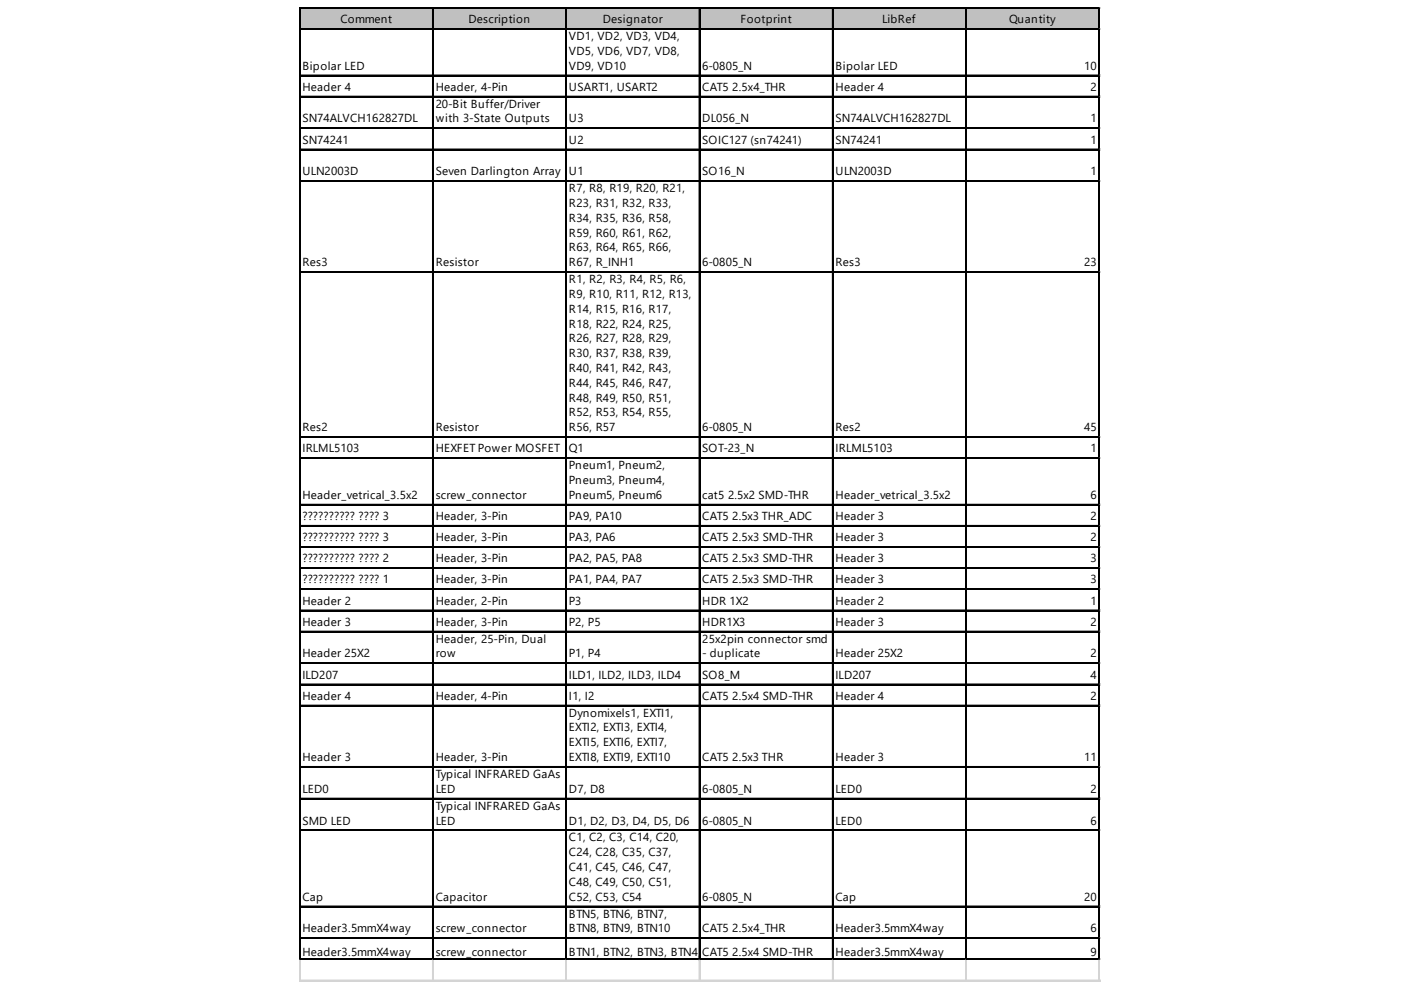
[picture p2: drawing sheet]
<svg xmlns="http://www.w3.org/2000/svg" width="297mm" height="210mm" viewBox="0 0 297 210" stroke-linecap="round" stroke-linejoin="round" font-family="sans-serif">
<defs><g id="words">
<g font-size="2.5">
<text x="72.2" y="4.9">Comment</text>
<text x="99.3" y="4.9">Description</text>
<text x="127.8" y="4.9">Designator</text>
<text x="157" y="4.9">Footprint</text>
<text x="187" y="4.9">LibRef</text>
<text x="213.9" y="4.9">Quantity</text>
<text x="120.6" y="8.5">VD1, VD2, VD3, VD4,</text>
<text x="120.6" y="11.6">VD5, VD6, VD7, VD8,</text>
<text x="64.1" y="14.8">Bipolar LED</text>
<text x="120.6" y="14.8">VD9, VD10</text>
<text x="148.9" y="14.8">6-0805_N</text>
<text x="177.2" y="14.8">Bipolar LED</text>
<text x="229.9" y="14.8">10</text>
<text x="64.1" y="19.2">Header 4</text>
<text x="92.4" y="19.2">Header, 4-Pin</text>
<text x="92.4" y="22.8">20-Bit Buffer/Driver</text>
<text x="120.6" y="19.2">USART1, USART2</text>
<text x="148.9" y="19.2">CAT5 2.5x4_THR</text>
<text x="177.2" y="19.2">Header 4</text>
<text x="231.2" y="19.2">2</text>
<text x="64.1" y="26">SN74ALVCH162827DL</text>
<text x="92.4" y="26">with 3-State Outputs</text>
<text x="120.6" y="26">U3</text>
<text x="148.9" y="26">DL056_N</text>
<text x="177.2" y="26">SN74ALVCH162827DL</text>
<text x="231.2" y="26">1</text>
<text x="64.1" y="30.5">SN74241</text>
<text x="120.6" y="30.5">U2</text>
<text x="148.9" y="30.5">SOIC127 (sn74241)</text>
<text x="177.2" y="30.5">SN74241</text>
<text x="231.2" y="30.5">1</text>
<text x="64.1" y="37.2">ULN2003D</text>
<text x="92.4" y="37.2">Seven Darlington Array</text>
<text x="120.6" y="37.2">U1</text>
<text x="120.6" y="40.8">R7, R8, R19, R20, R21,</text>
<text x="148.9" y="37.2">SO16_N</text>
<text x="177.2" y="37.2">ULN2003D</text>
<text x="231.2" y="37.2">1</text>
<text x="120.6" y="43.9">R23, R31, R32, R33,</text>
<text x="120.6" y="47">R34, R35, R36, R58,</text>
<text x="120.6" y="50.2">R59, R60, R61, R62,</text>
<text x="120.6" y="53.3">R63, R64, R65, R66,</text>
<text x="64.1" y="56.5">Res3</text>
<text x="92.4" y="56.5">Resistor</text>
<text x="120.6" y="56.5">R67, R_INH1</text>
<text x="148.9" y="56.5">6-0805_N</text>
<text x="177.2" y="56.5">Res3</text>
<text x="229.9" y="56.5">23</text>
<text x="120.6" y="60">R1, R2, R3, R4, R5, R6,</text>
<text x="120.6" y="63.2">R9, R10, R11, R12, R13,</text>
<text x="120.6" y="66.3">R14, R15, R16, R17,</text>
<text x="120.6" y="69.5">R18, R22, R24, R25,</text>
<text x="120.6" y="72.6">R26, R27, R28, R29,</text>
<text x="120.6" y="75.7">R30, R37, R38, R39,</text>
<text x="120.6" y="78.9">R40, R41, R42, R43,</text>
<text x="120.6" y="82">R44, R45, R46, R47,</text>
<text x="120.6" y="85.1">R48, R49, R50, R51,</text>
<text x="120.6" y="88.3">R52, R53, R54, R55,</text>
<text x="64.1" y="91.4">Res2</text>
<text x="64.1" y="95.9">IRLML5103</text>
<text x="92.4" y="91.4">Resistor</text>
<text x="92.4" y="95.9">HEXFET Power MOSFET</text>
<text x="120.6" y="91.4">R56, R57</text>
<text x="120.6" y="95.9">Q1</text>
<text x="148.9" y="91.4">6-0805_N</text>
<text x="148.9" y="95.9">SOT-23_N</text>
<text x="177.2" y="91.4">Res2</text>
<text x="177.2" y="95.9">IRLML5103</text>
<text x="229.9" y="91.4">45</text>
<text x="231.2" y="95.9">1</text>
<text x="120.6" y="99.5">Pneum1, Pneum2,</text>
<text x="64.1" y="105.8">Header_vetrical_3.5x2</text>
<text x="92.4" y="105.8">screw_connector</text>
<text x="120.6" y="102.6">Pneum3, Pneum4,</text>
<text x="120.6" y="105.8">Pneum5, Pneum6</text>
<text x="148.9" y="105.8">cat5 2.5x2 SMD-THR</text>
<text x="177.2" y="105.8">Header_vetrical_3.5x2</text>
<text x="231.2" y="105.8">6</text>
<text x="64.1" y="110.3">?????????? ???? 3</text>
<text x="92.4" y="110.3">Header, 3-Pin</text>
<text x="120.6" y="110.3">PA9, PA10</text>
<text x="148.9" y="110.3">CAT5 2.5x3 THR_ADC</text>
<text x="177.2" y="110.3">Header 3</text>
<text x="231.2" y="110.3">2</text>
<text x="64.1" y="114.7">?????????? ???? 3</text>
<text x="64.1" y="119.2">?????????? ???? 2</text>
<text x="92.4" y="114.7">Header, 3-Pin</text>
<text x="92.4" y="119.2">Header, 3-Pin</text>
<text x="120.6" y="114.7">PA3, PA6</text>
<text x="120.6" y="119.2">PA2, PA5, PA8</text>
<text x="148.9" y="114.7">CAT5 2.5x3 SMD-THR</text>
<text x="148.9" y="119.2">CAT5 2.5x3 SMD-THR</text>
<text x="177.2" y="114.7">Header 3</text>
<text x="177.2" y="119.2">Header 3</text>
<text x="231.2" y="114.7">2</text>
<text x="231.2" y="119.2">3</text>
<text x="64.1" y="123.7">?????????? ???? 1</text>
<text x="92.4" y="123.7">Header, 3-Pin</text>
<text x="120.6" y="123.7">PA1, PA4, PA7</text>
<text x="148.9" y="123.7">CAT5 2.5x3 SMD-THR</text>
<text x="177.2" y="123.7">Header 3</text>
<text x="231.2" y="123.7">3</text>
<text x="64.1" y="128.2">Header 2</text>
<text x="92.4" y="128.2">Header, 2-Pin</text>
<text x="120.6" y="128.2">P3</text>
<text x="148.9" y="128.2">HDR 1X2</text>
<text x="177.2" y="128.2">Header 2</text>
<text x="231.2" y="128.2">1</text>
<text x="64.1" y="132.7">Header 3</text>
<text x="92.4" y="132.7">Header, 3-Pin</text>
<text x="92.4" y="136.3">Header, 25-Pin, Dual</text>
<text x="120.6" y="132.7">P2, P5</text>
<text x="148.9" y="132.7">HDR1X3</text>
<text x="148.9" y="136.3">25x2pin connector smd</text>
<text x="177.2" y="132.7">Header 3</text>
<text x="231.2" y="132.7">2</text>
<text x="64.1" y="139.4">Header 25X2</text>
<text x="64.1" y="143.9">ILD207</text>
<text x="92.4" y="139.4">row</text>
<text x="120.6" y="139.4">P1, P4</text>
<text x="120.6" y="143.9">ILD1, ILD2, ILD3, ILD4</text>
<text x="148.9" y="139.4">- duplicate</text>
<text x="148.9" y="143.9">SO8_M</text>
<text x="177.2" y="139.4">Header 25X2</text>
<text x="177.2" y="143.9">ILD207</text>
<text x="231.2" y="139.4">2</text>
<text x="231.2" y="143.9">4</text>
<text x="64.1" y="148.4">Header 4</text>
<text x="92.4" y="148.4">Header, 4-Pin</text>
<text x="120.6" y="148.4">I1, I2</text>
<text x="148.9" y="148.4">CAT5 2.5x4 SMD-THR</text>
<text x="177.2" y="148.4">Header 4</text>
<text x="231.2" y="148.4">2</text>
<text x="120.6" y="151.9">Dynomixels1, EXTI1,</text>
<text x="120.6" y="155.1">EXTI2, EXTI3, EXTI4,</text>
<text x="64.1" y="161.4">Header 3</text>
<text x="92.4" y="161.4">Header, 3-Pin</text>
<text x="120.6" y="158.2">EXTI5, EXTI6, EXTI7,</text>
<text x="120.6" y="161.4">EXTI8, EXTI9, EXTI10</text>
<text x="148.9" y="161.4">CAT5 2.5x3 THR</text>
<text x="177.2" y="161.4">Header 3</text>
<text x="229.9" y="161.4">11</text>
<text x="92.4" y="165">Typical INFRARED GaAs</text>
<text x="64.1" y="168.1">LED0</text>
<text x="92.4" y="168.1">LED</text>
<text x="92.4" y="171.7">Typical INFRARED GaAs</text>
<text x="120.6" y="168.1">D7, D8</text>
<text x="148.9" y="168.1">6-0805_N</text>
<text x="177.2" y="168.1">LED0</text>
<text x="231.2" y="168.1">2</text>
<text x="64.1" y="174.8">SMD LED</text>
<text x="92.4" y="174.8">LED</text>
<text x="120.6" y="174.8">D1, D2, D3, D4, D5, D6</text>
<text x="120.6" y="178.4">C1, C2, C3, C14, C20,</text>
<text x="148.9" y="174.8">6-0805_N</text>
<text x="177.2" y="174.8">LED0</text>
<text x="231.2" y="174.8">6</text>
<text x="120.6" y="181.5">C24, C28, C35, C37,</text>
<text x="120.6" y="184.7">C41, C45, C46, C47,</text>
<text x="64.1" y="191">Cap</text>
<text x="92.4" y="191">Capacitor</text>
<text x="120.6" y="187.8">C48, C49, C50, C51,</text>
<text x="120.6" y="191">C52, C53, C54</text>
<text x="148.9" y="191">6-0805_N</text>
<text x="177.2" y="191">Cap</text>
<text x="229.9" y="191">20</text>
<text x="64.1" y="197.7">Header3.5mmX4way</text>
<text x="92.4" y="197.7">screw_connector</text>
<text x="120.6" y="194.5">BTN5, BTN6, BTN7,</text>
<text x="120.6" y="197.7">BTN8, BTN9, BTN10</text>
<text x="148.9" y="197.7">CAT5 2.5x4_THR</text>
<text x="177.2" y="197.7">Header3.5mmX4way</text>
<text x="231.2" y="197.7">6</text>
<text x="64.1" y="202.6">Header3.5mmX4way</text>
<text x="92.4" y="202.6">screw_connector</text>
<text x="120.6" y="202.6">BTN1, BTN2, BTN3, BTN4,</text>
<text x="148.9" y="202.6">CEAT5 2.5x4 SMDderR</text>
<text x="150.7" y="202.6">ncoder1, Enco-TH2, En</text>
<text x="176.5" y="202.6">coder3, EncodXr4, Power</text>
<text x="177.2" y="202.6">Header3.5mme4way</text>
<text x="231.2" y="202.6">9</text>
</g>
</g></defs>
<path d="M63.6 1.7h169.6v4.6h-169.6z" fill="#c0c0c0"/>
<g fill="none" stroke="#000" stroke-width=".22">
<path d="M63.4 1.6v201.9M63.6 1.6v201.9M63.7 1.6h169.5M63.7 1.7h169.5M63.7 6h169.5M63.7 6.2h169.5M63.7 15.9h169.5M63.7 16h169.5M91.7 1.8v201.7M91.8 1.8v201.7M120 1.8v201.7M120.1 1.8v201.7"/>
<path d="M148.2 1.8v201.7M148.3 1.8v201.7M176.5 1.8v201.7M176.6 1.8v201.7M204.7 1.8v201.7M204.9 1.8v201.7M233 1.8v201.7M233.1 1.8v201.7M63.7 20.4h169.5M63.7 20.5h169.5M63.7 27.1h169.5M63.7 27.2h169.5"/>
<path d="M63.7 31.6h169.5M63.7 31.7h169.5M63.7 38.3h169.5M63.7 38.4h169.5M63.7 57.6h169.5M63.7 57.7h169.5M63.7 92.6h169.5M63.7 92.7h169.5M63.7 97.1h169.5M63.7 97.2h169.5M63.7 106.9h169.5M63.7 107h169.5"/>
<path d="M63.7 111.4h169.5M63.7 111.5h169.5M63.7 115.9h169.5M63.7 116h169.5M63.7 120.4h169.5M63.7 120.5h169.5M63.7 124.9h169.5M63.7 125h169.5M63.7 129.3h169.5M63.7 129.5h169.5M63.7 133.8h169.5M63.7 133.9h169.5"/>
<path d="M63.7 140.5h169.5M63.7 140.7h169.5M63.7 145h169.5M63.7 145.1h169.5M63.7 149.5h169.5M63.7 149.6h169.5M63.7 162.5h169.5M63.7 162.6h169.5M63.7 169.2h169.5M63.7 169.4h169.5M63.7 176h169.5M63.7 176.1h169.5"/>
<path d="M63.7 192.1h169.5M63.7 192.2h169.5M63.7 198.8h169.5M63.7 198.9h169.5M63.7 203.3h169.5M63.7 203.4h169.5"/>
</g>
<g fill="none" stroke="#d4d4d4" stroke-width=".22">
<path d="M233.2 1.6h.1M63.4 203.5v4.6M63.6 203.5v4.6M91.7 203.5v4.6M91.8 203.5v4.6M120 203.5v4.6M120.1 203.5v4.6M148.2 203.5v4.6M148.3 203.5v4.6M176.5 203.5v4.6M176.6 203.5v4.6M204.7 203.5v4.6"/>
<path d="M204.9 203.5v4.6M233 203.5v4.6M233.1 203.5v4.6"/>
</g>
<path d="M233.2 1.6l.1 .2z" fill="#d4d4d4"/>
<path d="M233.2 6h.1" fill="none" stroke="#d4d4d4" stroke-width=".22"/>
<path d="M233.2 6l.1 .3z" fill="#d4d4d4"/>
<path d="M233.2 15.9h.1" fill="none" stroke="#d4d4d4" stroke-width=".22"/>
<path d="M233.2 15.9l.1 .2z" fill="#d4d4d4"/>
<path d="M233.2 20.4h.1" fill="none" stroke="#d4d4d4" stroke-width=".22"/>
<path d="M233.2 20.4l.1 .2z" fill="#d4d4d4"/>
<path d="M233.2 27.1h.1" fill="none" stroke="#d4d4d4" stroke-width=".22"/>
<path d="M233.2 27.1l.1 .2z" fill="#d4d4d4"/>
<path d="M233.2 31.6h.1" fill="none" stroke="#d4d4d4" stroke-width=".22"/>
<path d="M233.2 31.6l.1 .2z" fill="#d4d4d4"/>
<path d="M233.2 38.3h.1" fill="none" stroke="#d4d4d4" stroke-width=".22"/>
<path d="M233.2 38.3l.1 .3z" fill="#d4d4d4"/>
<path d="M233.2 57.6h.1" fill="none" stroke="#d4d4d4" stroke-width=".22"/>
<path d="M233.2 57.6l.1 .2z" fill="#d4d4d4"/>
<path d="M233.2 92.6h.1" fill="none" stroke="#d4d4d4" stroke-width=".22"/>
<path d="M233.2 92.6l.1 .2z" fill="#d4d4d4"/>
<path d="M233.2 97.1h.1" fill="none" stroke="#d4d4d4" stroke-width=".22"/>
<path d="M233.2 97.1l.1 .2z" fill="#d4d4d4"/>
<path d="M233.2 106.9h.1" fill="none" stroke="#d4d4d4" stroke-width=".22"/>
<path d="M233.2 106.9l.1 .2z" fill="#d4d4d4"/>
<path d="M233.2 111.4h.1" fill="none" stroke="#d4d4d4" stroke-width=".22"/>
<path d="M233.2 111.4l.1 .2z" fill="#d4d4d4"/>
<path d="M233.2 115.9h.1" fill="none" stroke="#d4d4d4" stroke-width=".22"/>
<path d="M233.2 115.9l.1 .2z" fill="#d4d4d4"/>
<path d="M233.2 120.4h.1" fill="none" stroke="#d4d4d4" stroke-width=".22"/>
<path d="M233.2 120.4l.1 .2z" fill="#d4d4d4"/>
<path d="M233.2 124.9h.1" fill="none" stroke="#d4d4d4" stroke-width=".22"/>
<path d="M233.2 124.9l.1 .2z" fill="#d4d4d4"/>
<path d="M233.2 129.3h.1" fill="none" stroke="#d4d4d4" stroke-width=".22"/>
<path d="M233.2 129.3l.1 .3z" fill="#d4d4d4"/>
<path d="M233.2 133.8h.1" fill="none" stroke="#d4d4d4" stroke-width=".22"/>
<path d="M233.2 133.8l.1 .2z" fill="#d4d4d4"/>
<path d="M233.2 140.5h.1" fill="none" stroke="#d4d4d4" stroke-width=".22"/>
<path d="M233.2 140.5l.1 .3z" fill="#d4d4d4"/>
<path d="M233.2 145h.1" fill="none" stroke="#d4d4d4" stroke-width=".22"/>
<path d="M233.2 145l.1 .3z" fill="#d4d4d4"/>
<path d="M233.2 149.5h.1" fill="none" stroke="#d4d4d4" stroke-width=".22"/>
<path d="M233.2 149.5l.1 .2z" fill="#d4d4d4"/>
<path d="M233.2 162.5h.1" fill="none" stroke="#d4d4d4" stroke-width=".22"/>
<path d="M233.2 162.5l.1 .2z" fill="#d4d4d4"/>
<path d="M233.2 169.2h.1" fill="none" stroke="#d4d4d4" stroke-width=".22"/>
<path d="M233.2 169.2l.1 .3z" fill="#d4d4d4"/>
<path d="M233.2 176h.1" fill="none" stroke="#d4d4d4" stroke-width=".22"/>
<path d="M233.2 176l.1 .2z" fill="#d4d4d4"/>
<path d="M233.2 192.1h.1" fill="none" stroke="#d4d4d4" stroke-width=".22"/>
<path d="M233.2 192.1l.1 .2z" fill="#d4d4d4"/>
<path d="M233.2 198.8h.1" fill="none" stroke="#d4d4d4" stroke-width=".22"/>
<path d="M233.2 198.8l.1 .3z" fill="#d4d4d4"/>
<path d="M233.2 203.3h.1" fill="none" stroke="#d4d4d4" stroke-width=".22"/>
<path d="M233.2 203.3l.1 .2z" fill="#d4d4d4"/>
<path d="M63.4 207.8h169.9M63.4 207.9h169.9" fill="none" stroke="#d4d4d4" stroke-width=".22"/>
<use href="#words"/>
</svg>
